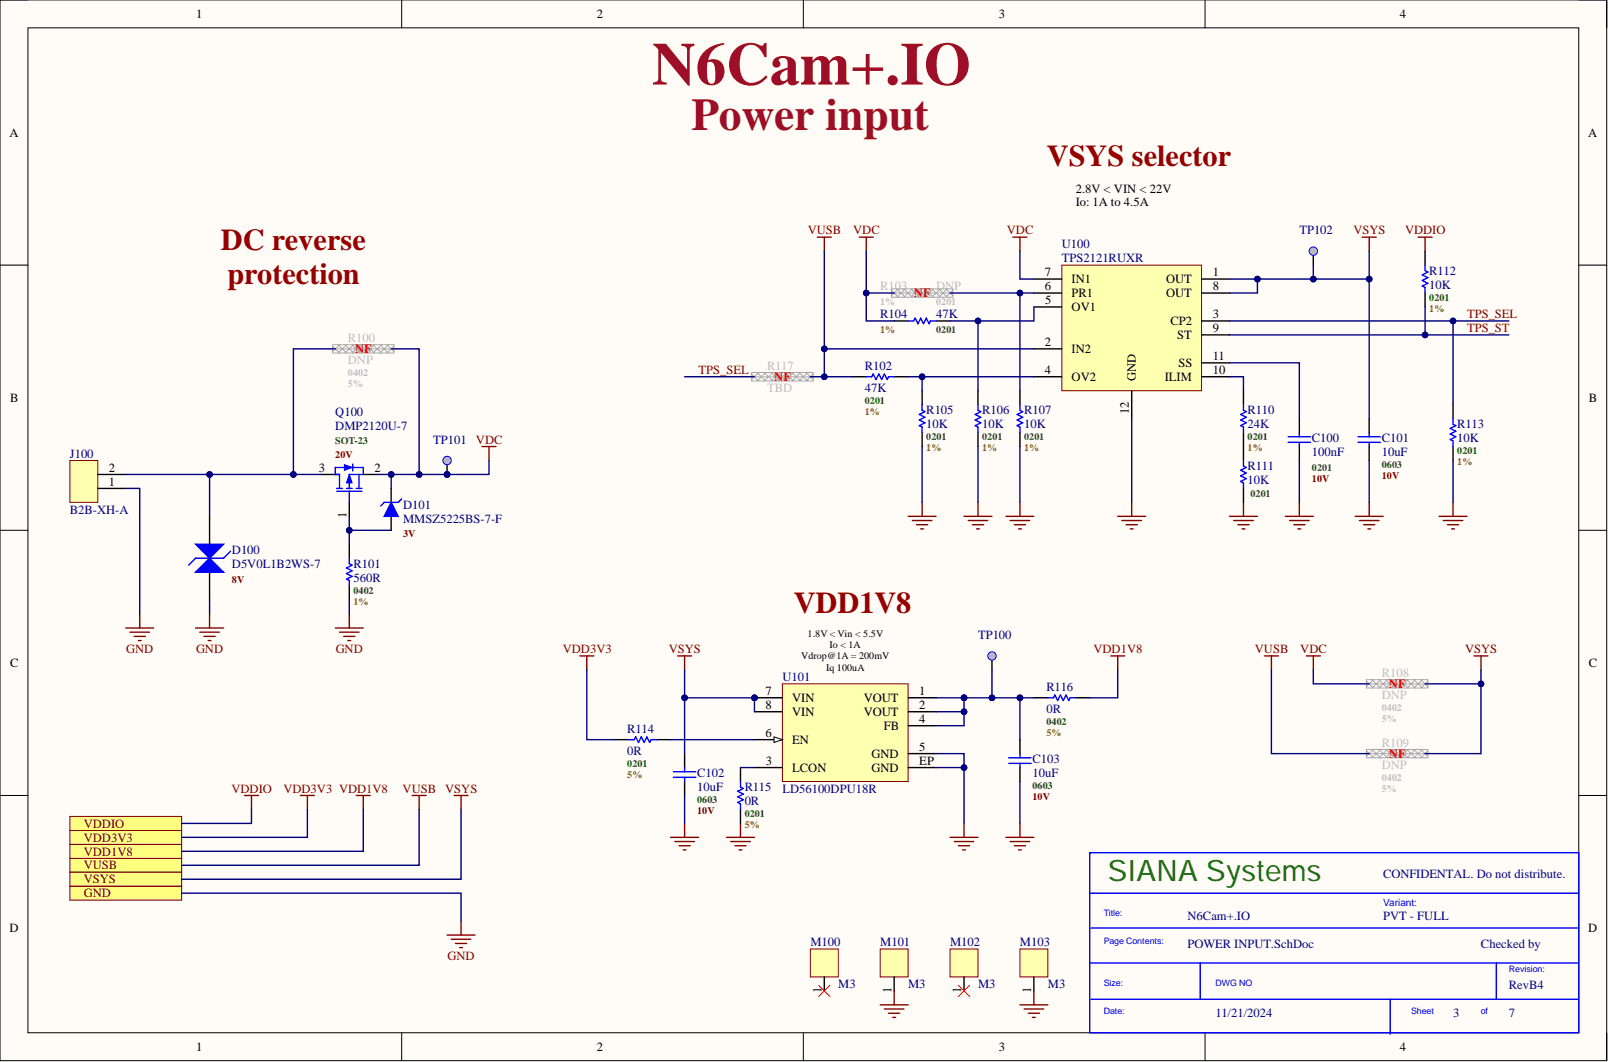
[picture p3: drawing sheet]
<svg xmlns="http://www.w3.org/2000/svg" width="292mm" height="193mm" viewBox="0 0 292 193" stroke-linecap="round" stroke-linejoin="round" font-family="sans-serif">
<defs><g id="words">
<text font-size="11" fill="#9e0e29" x="118.4" y="15.4">N6Cam+.IO</text>
<text font-size="8.2" fill="#9e0e29" x="125.6" y="23.6">Power input</text>
<g font-size="5.5" fill="#980000">
<text x="190.2" y="30.2">VSYS selector</text>
<text x="40.1" y="45.5">DC reverse</text>
<text x="41.3" y="51.6">protection</text>
<text x="144.2" y="111.4">VDD1V8</text>
</g>
<text font-size="5.4" fill="#008000" x="201.3" y="160.1">SIANASystems</text>
<g font-size="2.3">
<text x="35.6" y="3.3">1</text>
<text x="108.4" y="3.3">2</text>
<text x="181.5" y="3.3">3</text>
<text x="254.3" y="3.3">4</text>
<text x="1.7" y="24.8">A</text>
<text x="288.5" y="24.8">A</text>
<text x="195.4" y="35">2.8V &lt; VIN &lt; 22V</text>
<text x="195.4" y="37.5">Io: 1A to 4.5A</text>
<text x="189.8" y="50.2">7</text>
<text x="189.8" y="52.7">6</text>
<text x="194.7" y="51.5">IN1</text>
<text x="211.8" y="51.5">OUT</text>
<text x="220.3" y="50.2">1</text>
<text x="220.3" y="52.7">8</text>
<text x="189.8" y="55.3">5</text>
<text x="194.7" y="54">PR1</text>
<text x="194.7" y="56.5">OV1</text>
<text x="211.8" y="54">OUT</text>
<text x="212.6" y="59.1">CP2</text>
<text x="220.3" y="57.8">3</text>
<text x="189.8" y="62.9">2</text>
<text x="194.7" y="64.1">IN2</text>
<text x="213.9" y="61.6">ST</text>
<text x="220.3" y="60.3">9</text>
<text x="220.3" y="65.4">11</text>
<text x="189.8" y="68">4</text>
<text x="194.7" y="69.2">OV2</text>
<text x="206.3" y="69.2" transform="rotate(-90 206.3 69.2)">GND</text>
<text x="211.6" y="69.2">ILIM</text>
<text x="214.1" y="66.7">SS</text>
<text x="220.3" y="68">10</text>
<text x="1.8" y="73">B</text>
<text x="205.1" y="75.2" transform="rotate(-90 205.1 75.2)">12</text>
<text x="288.6" y="73">B</text>
<text x="19.8" y="88.2">1</text>
<text x="19.8" y="85.7">2</text>
<text x="57.9" y="85.7">3</text>
<text x="68" y="85.7">2</text>
<text x="62.9" y="94.2" transform="rotate(-90 62.9 94.2)">1</text>
<text x="1.8" y="121.2">C</text>
<text x="288.6" y="121.2">C</text>
<text x="139" y="126.3">7</text>
<text x="139.1" y="128.8">8</text>
<text x="143.9" y="127.6">VIN</text>
<text x="143.9" y="130.1">VIN</text>
<text x="156.9" y="127.6">VOUT</text>
<text x="156.9" y="130.1">VOUT</text>
<text x="167" y="126.3">1</text>
<text x="167" y="131.4">4</text>
<text x="167" y="128.8">2</text>
<text x="139" y="133.9">6</text>
<text x="143.9" y="135.2">EN</text>
<text x="158.3" y="137.7">GND</text>
<text x="160.5" y="132.6">FB</text>
<text x="167" y="136.4">5</text>
<text x="139.1" y="139">3</text>
<text x="143.9" y="140.2">LCON</text>
<text x="158.3" y="140.2">GND</text>
<text x="167" y="139">EP</text>
<text x="1.7" y="169.4">D</text>
<text x="288.5" y="169.4">D</text>
<text x="149.2" y="180.4" transform="rotate(-90 149.2 180.4)">1</text>
<text x="161.9" y="180.4" transform="rotate(-90 161.9 180.4)">1</text>
<text x="174.6" y="180.4" transform="rotate(-90 174.6 180.4)">1</text>
<text x="187.3" y="180.4" transform="rotate(-90 187.3 180.4)">1</text>
<text x="35.6" y="191">1</text>
<text x="108.4" y="191">2</text>
<text x="181.5" y="191">3</text>
<text x="254.3" y="191">4</text>
</g>
<g font-size="2.3" fill="#800000">
<text x="146.7" y="42.6">VUSB</text>
<text x="155" y="42.6">VDC</text>
<text x="182.9" y="42.6">VDC</text>
<text x="245.8" y="42.6">VSYS</text>
<text x="255.2" y="42.6">VDDIO</text>
<text x="266.5" y="57.8">TPS_SEL</text>
<text x="266.5" y="60.3">TPS_ST</text>
<text x="126.9" y="68">TPS_SEL</text>
<text x="86.5" y="80.6">VDC</text>
<text x="22.9" y="118.7">GND</text>
<text x="35.6" y="118.7">GND</text>
<text x="61" y="118.7">GND</text>
<text x="102.2" y="118.7">VDD3V3</text>
<text x="121.5" y="118.7">VSYS</text>
<text x="198.6" y="118.7">VDD1V8</text>
<text x="228" y="118.7">VUSB</text>
<text x="236.2" y="118.7">VDC</text>
<text x="266.1" y="118.7">VSYS</text>
<text x="42" y="144">VDDIO</text>
<text x="51.5" y="144">VDD3V3 VDD1V8</text>
<text x="73.1" y="144">VUSB</text>
<text x="80.9" y="144">VSYS</text>
<text x="15.2" y="155.4">VDD1V8</text>
<text x="15.2" y="152.9">VDD3V3</text>
<text x="15.2" y="150.4">VDDIO</text>
<text x="15.2" y="158">VUSB</text>
<text x="15.2" y="160.5">VSYS</text>
<text x="15.2" y="163.1">GND</text>
<text x="81.3" y="174.5">GND</text>
</g>
<g font-size="2.3" fill="#000080">
<text x="192.9" y="45.1">U100</text>
<text x="192.9" y="47.7">TPS2121RUXR</text>
<text x="236" y="42.6">TP102</text>
<text x="259.6" y="49.9">R112</text>
<text x="259.6" y="52.5">10K</text>
<text x="159.9" y="57.8">R104</text>
<text x="170" y="57.8">47K</text>
<text x="157.1" y="67.2">R102</text>
<text x="157.1" y="71.2">47K</text>
<text x="60.9" y="75.6">Q100</text>
<text x="168.3" y="75.3">R105</text>
<text x="168.3" y="77.8">10K</text>
<text x="178.4" y="75.3">R106</text>
<text x="178.4" y="77.8">10K</text>
<text x="186" y="75.3">R107</text>
<text x="186" y="77.8">10K</text>
<text x="226.6" y="75.3">R110</text>
<text x="226.6" y="77.8">24K</text>
<text x="264.7" y="77.8">R113</text>
<text x="12.7" y="83.2">J100</text>
<text x="60.9" y="78.1">DMP2120U-7</text>
<text x="78.7" y="80.6">TP101</text>
<text x="238.3" y="80.4">C100</text>
<text x="238.3" y="82.9">100nF</text>
<text x="251" y="82.9">10uF</text>
<text x="251" y="80.4">C101</text>
<text x="264.7" y="80.4">10K</text>
<text x="226.6" y="85.5">R111</text>
<text x="226.6" y="88">10K</text>
<text x="12.7" y="93.3">B2B-XH-A</text>
<text x="73.2" y="92.4">D101</text>
<text x="73.2" y="95">MMSZ5225BS-7-F</text>
<text x="42.1" y="100.7">D100</text>
<text x="42.1" y="103.2">D5V0L1B2WS-7</text>
<text x="64.2" y="103.2">R101</text>
<text x="64.2" y="105.7">560R</text>
<text x="177.7" y="116.1">TP100</text>
<text x="142.1" y="123.7">U101</text>
<text x="190.1" y="125.5">R116</text>
<text x="190.1" y="129.6">0R</text>
<text x="114" y="133.1">R114</text>
<text x="114" y="137.2">0R</text>
<text x="126.6" y="143.8">10uF</text>
<text x="126.6" y="141.2">C102</text>
<text x="135.3" y="143.8">R115</text>
<text x="187.6" y="141.2">10uF</text>
<text x="187.6" y="138.7">C103</text>
<text x="135.3" y="146.3">0R</text>
<text x="142.1" y="144">LD56100DPU18R</text>
<text x="251.3" y="159.5">CONFIDENTAL. Do not distribute.</text>
<text x="215.7" y="167.1">N6Cam+.IO</text>
<text x="251.3" y="167.1">PVT - FULL</text>
<text x="147.2" y="171.9">M100</text>
<text x="159.9" y="171.9">M101</text>
<text x="172.6" y="171.9">M102</text>
<text x="185.3" y="171.9">M103</text>
<text x="215.7" y="172.2">POWER INPUT.SchDoc</text>
<text x="269" y="172.2">Checked by</text>
<text x="152.3" y="179.5">M3</text>
<text x="165" y="179.5">M3</text>
<text x="177.7" y="179.5">M3</text>
<text x="190.3" y="179.5">M3</text>
<text x="274.1" y="179.8">RevB4</text>
<text x="220.8" y="184.9">11/21/2024</text>
<text x="263.9" y="184.9">3</text>
<text x="274.1" y="184.9">7</text>
</g>
<g font-size="2.3" fill="#bfbebc">
<text x="159.9" y="52.7">R103</text>
<text x="170" y="52.7">DNP</text>
<text x="63.2" y="62.1">R100</text>
<text x="63.2" y="66.2">DNP</text>
<text x="139.3" y="67.2">R117</text>
<text x="139.3" y="71.2">TBD</text>
<text x="251" y="123">R108</text>
<text x="251" y="127">DNP</text>
<text x="251" y="135.7">R109</text>
<text x="251" y="139.7">DNP</text>
</g>
<g font-size="2.3" fill="#f00">
<text x="166" y="54">NF</text>
<text x="64.5" y="64.1">NF</text>
<text x="140.6" y="69.2">NF</text>
<text x="252.3" y="125">NF</text>
<text x="252.3" y="137.7">NF</text>
</g>
<g font-size="1.8" fill="#bfbebc">
<text x="159.9" y="55.4">1%</text>
<text x="170" y="55.4">0201</text>
<text x="63.2" y="68.3">0402</text>
<text x="63.2" y="70.4">5%</text>
<text x="251" y="129.2">0402</text>
<text x="251" y="131.2">5%</text>
<text x="251" y="141.9">0402</text>
<text x="251" y="143.9">5%</text>
</g>
<g font-size="1.8" fill="#274e13">
<text x="259.6" y="54.6">0201</text>
<text x="170" y="60.5">0201</text>
<text x="157.1" y="73.4">0201</text>
<text x="60.9" y="80.8">SOT-23</text>
<text x="168.3" y="80">0201</text>
<text x="178.4" y="80">0201</text>
<text x="186" y="80">0201</text>
<text x="226.6" y="80">0201</text>
<text x="264.7" y="82.5">0201</text>
<text x="238.3" y="85.6">0201</text>
<text x="251" y="85.1">0603</text>
<text x="227.1" y="90.4">0201</text>
<text x="64.2" y="107.9">0402</text>
<text x="190.1" y="131.7">0402</text>
<text x="114" y="139.3">0201</text>
<text x="187.6" y="143.4">0603</text>
<text x="126.6" y="145.9">0603</text>
<text x="135.3" y="148.5">0201</text>
</g>
<g font-size="1.8" fill="#7f6000">
<text x="259.6" y="56.7">1%</text>
<text x="159.9" y="60.5">1%</text>
<text x="157.1" y="75.4">1%</text>
<text x="168.3" y="82">1%</text>
<text x="178.4" y="82">1%</text>
<text x="186" y="82">1%</text>
<text x="226.6" y="82">1%</text>
<text x="264.7" y="84.6">1%</text>
<text x="64.2" y="109.9">1%</text>
<text x="190.1" y="133.8">5%</text>
<text x="114" y="141.4">5%</text>
<text x="135.3" y="150.5">5%</text>
</g>
<g font-size="1.8" fill="#600">
<text x="60.9" y="83.3">20V</text>
<text x="238.3" y="87.6">10V</text>
<text x="251" y="87.1">10V</text>
<text x="73.2" y="97.6">3V</text>
<text x="42.1" y="105.9">8V</text>
<text x="126.6" y="148">10V</text>
<text x="187.6" y="145.4">10V</text>
</g>
<g font-size="1.8">
<text x="145.6" y="119.8">Vdrop@1A = 200mV</text>
<text x="146.7" y="115.8">1.8V &lt; Vin &lt; 5.5V</text>
<text x="150.7" y="117.8">Io &lt; 1A</text>
<text x="150.1" y="121.8">Iq 100uA</text>
</g>
<text font-size="1.8" fill="#00f" x="251.3" y="164.7">Variant:</text>
<g font-size="1.6" fill="#00f">
<text x="200.5" y="166.5">Title:</text>
<text x="200.5" y="171.6">Page Contents:</text>
<text x="200.5" y="179.2">Size:</text>
<text x="220.8" y="179.2">DWG NO</text>
<text x="274.1" y="176.7">Revision:</text>
<text x="200.5" y="184.3">Date:</text>
<text x="256.3" y="184.3">Sheet</text>
<text x="269" y="184.3">of</text>
</g>
</g></defs>
<path d="M0 0h291.9v192.7h-291.9z" fill-rule="evenodd" fill="#fffcf8"/>
<path d="M0 0h291.9v192.7h-291.9z" fill="none" stroke="#000" stroke-width=".18"/>
<path d="M5.1 5.1h281.7v182.6h-281.7z" fill-rule="evenodd" fill="#fffcf8"/>
<g fill="none" stroke="#000" stroke-width=".18">
<path d="M0 0h5.1M73 0v5.1M145.9 0v5.1M218.9 0v5.1M286.8 0h5.1v5.1M5.1 5.1h281.7v182.6h-281.7zM0 48.2h5.1M286.8 48.2h5.1M0 96.4h5.1M286.8 96.4h5.1M0 144.5h5.1M286.8 144.5h5.1"/>
<path d="M73 187.7v5M145.9 187.7v5M218.9 187.7v5M291.9 187.7v5"/>
</g>
<path d="M198 154.9h88.8v32.8h-88.8zM198 162.3h88.8M198 175h88.8M198.2 168.6h88.6M218 175v6.6M271.8 175v6.6M198.2 181.6h88.6M252.5 181.6v6.3" fill="none" stroke="#00f" stroke-width=".25"/>
<path d="M74.9 144.5h2.5M76.1 144.5v2.6" fill="none" stroke="#800000" stroke-width=".25"/>
<path d="M12.7 156h20.3v2.5h-20.3z" fill-rule="evenodd" fill="#ffff80"/>
<path d="M12.7 156h20.3v2.5h-20.3z" fill="none" stroke="#800000" stroke-width=".18"/>
<path d="M12.7 161h20.3v2.6h-20.3z" fill-rule="evenodd" fill="#ffff80"/>
<path d="M12.7 161h20.3v2.6h-20.3z" fill="none" stroke="#800000" stroke-width=".18"/>
<path d="M81.2 169.9h5.1M82 170.7h3.5M82.7 171.4h2.1M83.5 172.2h.5M83.8 167.4v2.5" fill="none" stroke="#800000" stroke-width=".25"/>
<path d="M147.2 172.4h5.1v5.1h-5.1z" fill-rule="evenodd" fill="#ffffb0"/>
<path d="M147.2 172.4h5.1v5.1h-5.1z" fill="none" stroke="#800000" stroke-width=".18"/>
<path d="M149.7 177.5v2.5" fill="none" stroke="#000" stroke-width=".25"/>
<path d="M159.9 172.4h5.1v5.1h-5.1z" fill-rule="evenodd" fill="#ffffb0"/>
<path d="M159.9 172.4h5.1v5.1h-5.1z" fill="none" stroke="#800000" stroke-width=".18"/>
<path d="M162.4 177.5v2.5" fill="none" stroke="#000" stroke-width=".25"/>
<path d="M172.6 172.4h5.1v5.1h-5.1z" fill-rule="evenodd" fill="#ffffb0"/>
<path d="M172.6 172.4h5.1v5.1h-5.1z" fill="none" stroke="#800000" stroke-width=".18"/>
<path d="M175.1 177.5v2.5" fill="none" stroke="#000" stroke-width=".25"/>
<path d="M185.3 172.4h5v5.1h-5z" fill-rule="evenodd" fill="#ffffb0"/>
<path d="M185.3 172.4h5v5.1h-5z" fill="none" stroke="#800000" stroke-width=".18"/>
<path d="M187.8 177.5v2.5" fill="none" stroke="#000" stroke-width=".25"/>
<path d="M159.9 182.6h5.1M160.7 183.3h3.5M161.4 184.1h2M162.2 184.9h.5M162.4 180v2.6M185.3 182.6h5M186 183.3h3.6M186.8 184.1h2M187.6 184.9h.5M187.8 180v2.6" fill="none" stroke="#800000" stroke-width=".25"/>
<path d="M12.7 83.7h5.1v7.6h-5.1z" fill-rule="evenodd" fill="#ffffb0"/>
<path d="M12.7 83.7h5.1v7.6h-5.1z" fill="none" stroke="#800000" stroke-width=".18"/>
<path d="M17.8 88.7h5M17.8 86.2h5M58.4 86.2h2.5M63.4 91.3v2.5M66 86.2h2.5" fill="none" stroke="#000" stroke-width=".25"/>
<path d="M22.8 114.1h5.1M23.6 114.9h3.6M24.4 115.6h2M25.1 116.4h.5M25.4 111.6v2.5" fill="none" stroke="#800000" stroke-width=".25"/>
<path d="M61.2 89.3h4.5M61.2 88.7h1M61.7 86.2v2.5M62.9 88.7h1.1M63.4 89.3v2M64.7 88.7h1M65.2 86.2v2.5M66 86.2h-2.6v2.5" fill="none" stroke="#00f" stroke-width=".25"/>
<path d="M63.4 86.2l.6 1.5h-1.1z" fill="#00f"/>
<path d="M63.4 86.2l.6 1.5h-1.1z" fill="none" stroke="#00f" stroke-width=".18"/>
<path d="M60.9 86.2h.8" fill="none" stroke="#00f" stroke-width=".25"/>
<path d="M62.6 84.4l1.5 .5-1.5 .6z" fill="#00f"/>
<path d="M62.6 84.4l1.5 .5-1.5 .6z" fill="none" stroke="#00f" stroke-width=".18"/>
<path d="M62.8 84.9h-1.9v1.3M64.1 84.3v1.3M64.1 84.9h1.9v1.3M69.8 91.3h2.5" fill="none" stroke="#00f" stroke-width=".25"/>
<path d="M71.1 88.7v2.6M71.1 93.8v2.6" fill="none" stroke="#000" stroke-width=".25"/>
<path d="M71.1 91.3l1.2 2.5h-2.5z" fill="#00f"/>
<path d="M69.8 91.3l-.6 .6M71.1 91.3l1.2 2.5h-2.5zM73 90.7l-.7 .6" fill="none" stroke="#00f" stroke-width=".25"/>
<path d="M87.6 81.1h2.5M88.8 81.1v2.6M246.2 93.8h5.1M246.9 94.6h3.6M247.7 95.3h2M248.5 96.1h.5M248.7 91.3v2.5M60.9 114.1h5.1M61.7 114.9h3.5M62.4 115.6h2.1M63.2 116.4h.5M63.4 111.6v2.5" fill="none" stroke="#800000" stroke-width=".25"/>
<path d="M192.9 48.2h25.4v22.8h-25.4z" fill-rule="evenodd" fill="#ffffb0"/>
<path d="M192.9 48.2h25.4v22.8h-25.4z" fill="none" stroke="#800000" stroke-width=".18"/>
<g fill="none" stroke="#000" stroke-width=".25">
<path d="M162.4 58.3h2.6M170 58.3h2.6M187.8 50.7h5.1M187.8 53.2h5.1M187.8 55.8h5.1M218.3 50.7h5M218.3 53.2h5M218.3 58.3h5M258.9 45.6v2.6M258.9 53.2v2.6M154.8 68.5h2.6M162.4 68.5h2.6"/>
<path d="M167.5 71v2.5M167.5 78.6v2.5M177.7 71v2.5M177.7 78.6v2.5M185.3 71v2.5M185.3 78.6v2.5M187.8 63.4h5.1M187.8 68.5h5.1M205.6 71v5.1M218.3 60.9h5M218.3 68.5h5M218.3 65.9h5"/>
<path d="M225.9 71v2.5M225.9 78.6v5.1M236 76.1v2.5M248.7 76.1v2.5M263.9 73.5v2.6M225.9 88.7v2.6M236 81.1v2.6M248.7 81.1v2.6M263.9 81.1v2.6"/>
</g>
<g fill="none" stroke="#800000" stroke-width=".25">
<path d="M148.5 43.1h2.5M149.7 43.1v2.5M247.5 43.1h2.5M248.7 43.1v2.5M257.6 43.1h2.5M258.9 43.1v2.5M165 93.8h5M165.7 94.6h3.6M166.5 95.3h2M167.3 96.1h.5M167.5 91.3v2.5M175.1 93.8h5.1"/>
<path d="M175.9 94.6h3.5M176.6 95.3h2.1M177.4 96.1h.5M177.7 91.3v2.5M182.7 93.8h5.1M183.5 94.6h3.5M184.3 95.3h2M185 96.1h.5M185.3 91.3v2.5M203 93.8h5.1M203.8 94.6h3.6M204.6 95.3h2"/>
<path d="M205.3 96.1h.5M205.6 91.3v2.5M223.3 93.8h5.1M224.1 94.6h3.6M224.9 95.3h2M225.6 96.1h.5M225.9 91.3v2.5M233.5 93.8h5.1M234.3 94.6h3.5M235 95.3h2M235.8 96.1h.5M236 91.3v2.5"/>
<path d="M261.4 93.8h5.1M262.2 94.6h3.5M262.9 95.3h2.1M263.7 96.1h.5M263.9 91.3v2.5"/>
</g>
<g fill="none" stroke="#00f" stroke-width=".25">
<path d="M165 58.3h1l.2-.5 .5 1 .6-1 .5 1 .5-1 .5 1 .2-.5h1M258.9 48.2v1l.5 .2-1 .5 1 .6-1 .5 1 .5-1 .5 .5 .2v1M157.4 68.5h1l.2-.5 .5 1 .5-1 .5 1 .6-1 .5 1 .2-.5h1M167.5 73.5v1l.5 .3-1 .5 1 .5-1 .5 1 .5-1 .5 .5 .3v1M177.7 73.5v1l.5 .3-1 .5 1 .5-1 .5 1 .5-1 .5 .5 .3v1M185.3 73.5v1l.5 .3-1 .5 1 .5-1 .5 1 .5-1 .5 .5 .3v1M225.9 73.5v1l.5 .3-1 .5 1 .5-1 .5 1 .5-1 .5 .5 .3v1M234 79.4h4.1M236 78.6v.8M246.7 79.4h4.1M248.7 78.6v.8M263.9 76.1v1l.6 .2-1.1 .5 1.1 .6-1.1 .5 1.1 .5-1.1 .5 .5 .2v1"/>
<path d="M225.9 83.7v1l.5 .2-1 .6 1 .5-1 .5 1 .5-1 .5 .5 .2v1M234 80.4h4.1M236 80.4v.7M246.7 80.4h4.1M248.7 80.4v.7"/>
</g>
<path d="M162.4 53.2h3.6l.2-.5 .5 1.1 .6-1.1 .5 1.1 .5-1.1 .5 1.1 .2-.6h3.6" fill="none" stroke="#bfbebc" stroke-width=".25"/>
<g fill="none" stroke="#a9a9a9" stroke-width=".18">
<path d="M161.9 52.5h11.2v1.5h-11.2zM161.9 52.7l1.3 1.3M162.9 52.5l1.6 1.5M163.2 52.5l-1.3 1.3M164.2 52.5l1.5 1.5M164.5 52.5l-1.6 1.5M165.5 52.5l1.5 1.5M165.7 52.5l-1.5 1.5M166.7 52.5l1.6 1.5M167 52.5l-1.5 1.5M168 52.5l1.5 1.5M168.3 52.5l-1.6 1.5"/>
<path d="M169.3 52.5l1.5 1.5M169.5 52.5l-1.5 1.5M170.6 52.5l1.5 1.5M170.8 52.5l-1.5 1.5M171.8 52.5l1.3 1.3M172.1 52.5l-1.5 1.5M173.1 52.7l-1.3 1.3"/>
</g>
<path d="M12.7 158.5h20.3v2.5h-20.3z" fill-rule="evenodd" fill="#ffff80"/>
<path d="M12.7 158.5h20.3v2.5h-20.3z" fill="none" stroke="#800000" stroke-width=".18"/>
<path d="M156.1 43.1h2.5M157.4 43.1v2.5M184 43.1h2.5M185.3 43.1v2.5M82.5 144.5h2.5M83.8 144.5v2.6" fill="none" stroke="#800000" stroke-width=".25"/>
<path d="M38.1 93.8v5.1M38.1 104v5" fill="none" stroke="#000" stroke-width=".25"/>
<path d="M35.5 104l2.6-2.6 2.5 2.6z" fill="#00f"/>
<path d="M35.5 104l2.6-2.6 2.5 2.6zM35.5 101.4h5.1" fill="none" stroke="#00f" stroke-width=".25"/>
<path d="M35.5 98.9h5.1l-2.5 2.5z" fill="#00f"/>
<g fill="none" stroke="#00f" stroke-width=".25">
<path d="M35.5 98.9h5.1l-2.5 2.5zM35.5 101.4l-1.2 1.3M41.9 100.2l-1.3 1.2M63.4 101.4v1l.6 .3-1.1 .5 1.1 .5-1.1 .5 1.1 .5-1.1 .5 .5 .3v1M114.2 134.4h1l.3-.5 .5 1 .5-1 .5 1 .5-1 .5 1 .3-.5h1M124.4 139.5v.7M183.2 137.7h4.1M183.2 138.7h4.1M185.3 136.9v.8M185.3 138.7v.8M190.3 126.8h1.1l.2-.5 .5 1 .5-1 .5 1 .5-1 .6 1 .2-.5h1M122.3 140.2h4.1"/>
<path d="M122.3 141.2h4.1M124.4 141.2v.8M134.5 142v1l.5 .3-1 .5 1 .5-1 .5 1 .5-1 .5 .5 .3v1"/>
</g>
<g fill="none" stroke="#800000" stroke-width=".25">
<path d="M35.5 114.1h5.1M36.3 114.9h3.5M37.1 115.6h2M37.8 116.4h.5M38.1 111.6v2.5M201.8 119.2h2.5M203 119.2v2.5M229.7 119.2h2.5M231 119.2v2.5M237.3 119.2h2.5M238.6 119.2v2.5M267.8 119.2h2.5"/>
<path d="M269 119.2v2.5M121.8 152.2h5.1M122.6 152.9h3.5M123.3 153.7h2.1M124.1 154.4h.5M124.4 149.6v2.6M132 152.2h5.1M132.7 152.9h3.6M133.5 153.7h2M134.3 154.4h.5M134.5 149.6v2.6M172.6 152.2h5.1"/>
<path d="M173.3 152.9h3.6M174.1 153.7h2M174.9 154.4h.5M175.1 149.6v2.6M182.7 152.2h5.1M183.5 152.9h3.5M184.3 153.7h2M185 154.4h.5M185.3 149.6v2.6"/>
</g>
<g fill="none" stroke="#000" stroke-width=".25">
<path d="M63.4 98.9v2.5M63.4 106.5v2.5M180.2 119.2v2.5M111.7 134.4h2.5M119.3 134.4h2.5M124.4 136.9v2.6M134.5 139.5v2.5M185.3 134.4v2.5M185.3 139.5v2.5M187.8 126.8h2.5M195.4 126.8h2.6M124.4 142v2.5"/>
<path d="M134.5 147.1v2.5"/>
</g>
<path d="M60.9 63.4h3.6l.2-.5 .5 1 .5-1 .5 1 .5-1 .6 1 .2-.5h3.6M248.7 124.3h3.6l.2-.6 .5 1.1 .5-1.1 .6 1.1 .5-1.1 .5 1.1 .2-.5h3.6M248.7 136.9h3.6l.2-.5 .5 1 .5-1 .6 1 .5-1 .5 1 .2-.5h3.6" fill="none" stroke="#bfbebc" stroke-width=".25"/>
<g fill="none" stroke="#a9a9a9" stroke-width=".18">
<path d="M60.4 62.6h11.2v1.5h-11.2zM60.4 62.9l1.3 1.2M61.4 62.6l1.5 1.5M61.7 62.6l-1.3 1.3M62.7 62.6l1.5 1.5M62.9 62.6l-1.5 1.5M64 62.6l1.5 1.5M64.2 62.6l-1.5 1.5M65.2 62.6l1.5 1.5M65.5 62.6l-1.5 1.5M66.5 62.6l1.5 1.5M66.7 62.6l-1.5 1.5"/>
<path d="M67.8 62.6l1.5 1.5M68 62.6l-1.5 1.5M69 62.6l1.6 1.5M69.3 62.6l-1.5 1.5M70.3 62.6l1.3 1.3M70.6 62.6l-1.6 1.5M71.6 62.9l-1.3 1.2M248.2 123.5h11.2v1.5h-11.2zM248.2 136.2h11.2v1.5h-11.2zM248.2 123.7l1.3 1.3M248.2 136.4l1.3 1.3M249.2 123.5l1.6 1.5"/>
<path d="M249.2 136.2l1.6 1.5M249.5 123.5l-1.3 1.3M249.5 136.2l-1.3 1.2M250.5 123.5l1.5 1.5M250.5 136.2l1.5 1.5M250.8 123.5l-1.6 1.5M250.8 136.2l-1.6 1.5M251.8 123.5l1.5 1.5M251.8 136.2l1.5 1.5M252 123.5l-1.5 1.5M252 136.2l-1.5 1.5M253 123.5l1.6 1.5"/>
<path d="M253 136.2l1.6 1.5M253.3 123.5l-1.5 1.5M253.3 136.2l-1.5 1.5M254.3 123.5l1.5 1.5M254.3 136.2l1.5 1.5M254.6 123.5l-1.6 1.5M254.6 136.2l-1.6 1.5M255.6 123.5l1.5 1.5M255.6 136.2l1.5 1.5M255.8 123.5l-1.5 1.5M255.8 136.2l-1.5 1.5M256.8 123.5l1.6 1.5"/>
<path d="M256.8 136.2l1.6 1.5M257.1 123.5l-1.5 1.5M257.1 136.2l-1.5 1.5M258.1 123.5l1.3 1.3M258.1 136.2l1.3 1.2M258.4 123.5l-1.6 1.5M258.4 136.2l-1.6 1.5M259.4 123.7l-1.3 1.3M259.4 136.4l-1.3 1.3"/>
</g>
<circle cx="180.2" cy="119.2" r=".76" fill="#c0c0c0"/>
<circle cx="180.2" cy="119.2" r=".76" fill="none" stroke="#00f" stroke-width=".18"/>
<path d="M105.3 119.2h2.6M106.6 119.2v2.5M123.1 119.2h2.5M124.4 119.2v2.5M64.7 144.5h2.6M66 144.5v2.6" fill="none" stroke="#800000" stroke-width=".25"/>
<path d="M12.7 153.4h20.3v2.6h-20.3z" fill-rule="evenodd" fill="#ffff80"/>
<path d="M12.7 153.4h20.3v2.6h-20.3z" fill="none" stroke="#800000" stroke-width=".18"/>
<path d="M12.7 150.9h20.3v2.5h-20.3z" fill-rule="evenodd" fill="#ffff80"/>
<path d="M12.7 150.9h20.3v2.5h-20.3z" fill="none" stroke="#800000" stroke-width=".18"/>
<path d="M44.4 144.5h2.6M45.7 144.5v2.6M54.6 144.5h2.5M55.8 144.5v2.6" fill="none" stroke="#800000" stroke-width=".25"/>
<path d="M12.7 148.3h20.3v2.6h-20.3z" fill-rule="evenodd" fill="#ffff80"/>
<path d="M12.7 148.3h20.3v2.6h-20.3z" fill="none" stroke="#800000" stroke-width=".18"/>
<path d="M148.7 179l2.1 2.1M150.8 179l-2.1 2.1M174.1 179l2 2.1M176.1 179l-2 2.1" fill="none" stroke="#f00" stroke-width=".18"/>
<path d="M238.6 45.6v2.6" fill="none" stroke="#000" stroke-width=".25"/>
<circle cx="238.6" cy="45.6" r=".76" fill="#c0c0c0"/>
<circle cx="238.6" cy="45.6" r=".76" fill="none" stroke="#00f" stroke-width=".18"/>
<circle cx="81.2" cy="86.2" r=".51" fill="#000080"/>
<circle cx="81.2" cy="86.2" r=".51" fill="none" stroke="#000080" stroke-width=".18"/>
<path d="M81.2 83.7v2.5" fill="none" stroke="#000" stroke-width=".25"/>
<circle cx="81.2" cy="86.2" r=".51" fill="#000080"/>
<circle cx="81.2" cy="86.2" r=".51" fill="none" stroke="#000080" stroke-width=".18"/>
<circle cx="81.2" cy="83.7" r=".76" fill="#c0c0c0"/>
<circle cx="81.2" cy="83.7" r=".76" fill="none" stroke="#00f" stroke-width=".18"/>
<circle cx="137.1" cy="126.8" r=".51" fill="#000080"/>
<circle cx="137.1" cy="126.8" r=".51" fill="none" stroke="#000080" stroke-width=".18"/>
<path d="M142.1 124.3h22.9v17.7h-22.9z" fill-rule="evenodd" fill="#ffffb0"/>
<path d="M142.1 124.3h22.9v17.7h-22.9z" fill="none" stroke="#800000" stroke-width=".18"/>
<path d="M137.1 134.4h5" fill="none" stroke="#000" stroke-width=".25"/>
<path d="M140.6 133.9l1.5 .5-1.5 .5z" fill="#f8fcff"/>
<path d="M140.6 133.9l1.5 .5-1.5 .5z" fill="none" stroke="#000" stroke-width=".18"/>
<path d="M137.1 126.8h5M165 136.9h5M165 126.8h5M165 131.9h5M165 139.5h5" fill="none" stroke="#000" stroke-width=".25"/>
<circle cx="137.1" cy="126.8" r=".51" fill="#000080"/>
<circle cx="137.1" cy="126.8" r=".51" fill="none" stroke="#000080" stroke-width=".18"/>
<path d="M137.1 139.5h5M137.1 129.3h5M165 129.3h5" fill="none" stroke="#000" stroke-width=".25"/>
<path d="M137.1 68.5h3.5l.3-.5 .5 1 .5-1 .5 1 .5-1 .5 1 .2-.5h3.6" fill="none" stroke="#bfbebc" stroke-width=".25"/>
<g fill="none" stroke="#a9a9a9" stroke-width=".18">
<path d="M136.5 67.7h11.2v1.5h-11.2zM136.5 68l1.3 1.2M137.6 67.7l1.5 1.5M137.8 67.7l-1.3 1.3M138.8 67.7l1.5 1.5M139.1 67.7l-1.5 1.5M140.1 67.7l1.5 1.5M140.3 67.7l-1.5 1.5M141.4 67.7l1.5 1.5M141.6 67.7l-1.5 1.5M142.6 67.7l1.6 1.5M142.9 67.7l-1.5 1.5"/>
<path d="M143.9 67.7l1.5 1.5M144.2 67.7l-1.6 1.5M145.2 67.7l1.5 1.5M145.4 67.7l-1.5 1.5M146.4 67.7l1.3 1.3M146.7 67.7l-1.5 1.5M147.7 68l-1.3 1.2"/>
</g>
<path d="M22.8 88.7h2.6v22.9M22.8 86.2h35.6M63.4 109v2.6M76.1 147.1v10.1h-43.1M33 162.3h50.8v5.1" fill="none" stroke="#000080" stroke-width=".25"/>
<circle cx="38.1" cy="86.2" r=".51" fill="#000080"/>
<circle cx="38.1" cy="86.2" r=".51" fill="none" stroke="#000080" stroke-width=".18"/>
<circle cx="53.3" cy="86.2" r=".51" fill="#000080"/>
<circle cx="53.3" cy="86.2" r=".51" fill="none" stroke="#000080" stroke-width=".18"/>
<path d="M63.4 93.8v5.1" fill="none" stroke="#000080" stroke-width=".25"/>
<circle cx="63.4" cy="96.4" r=".51" fill="#000080"/>
<circle cx="63.4" cy="96.4" r=".51" fill="none" stroke="#000080" stroke-width=".18"/>
<path d="M63.4 96.4h7.7" fill="none" stroke="#000080" stroke-width=".25"/>
<circle cx="63.4" cy="96.4" r=".51" fill="#000080"/>
<circle cx="63.4" cy="96.4" r=".51" fill="none" stroke="#000080" stroke-width=".18"/>
<path d="M68.5 86.2h2.6v2.5" fill="none" stroke="#000080" stroke-width=".25"/>
<circle cx="71.1" cy="86.2" r=".51" fill="#000080"/>
<circle cx="71.1" cy="86.2" r=".51" fill="none" stroke="#000080" stroke-width=".18"/>
<path d="M88.8 83.7v2.5h-17.7" fill="none" stroke="#000080" stroke-width=".25"/>
<circle cx="71.1" cy="86.2" r=".51" fill="#000080"/>
<circle cx="71.1" cy="86.2" r=".51" fill="none" stroke="#000080" stroke-width=".18"/>
<circle cx="76.1" cy="86.2" r=".51" fill="#000080"/>
<circle cx="76.1" cy="86.2" r=".51" fill="none" stroke="#000080" stroke-width=".18"/>
<circle cx="81.2" cy="86.2" r=".51" fill="#000080"/>
<circle cx="81.2" cy="86.2" r=".51" fill="none" stroke="#000080" stroke-width=".18"/>
<path d="M223.3 50.7h5.1M223.3 65.9h12.7v10.2M223.3 68.5h2.6v2.5M236 83.7v7.6" fill="none" stroke="#000080" stroke-width=".25"/>
<circle cx="228.4" cy="50.7" r=".51" fill="#000080"/>
<circle cx="228.4" cy="50.7" r=".51" fill="none" stroke="#000080" stroke-width=".18"/>
<path d="M157.4 53.2h5M185.3 45.6v5.1h2.5M205.6 76.1v15.2" fill="none" stroke="#000080" stroke-width=".25"/>
<circle cx="157.4" cy="53.2" r=".51" fill="#000080"/>
<circle cx="157.4" cy="53.2" r=".51" fill="none" stroke="#000080" stroke-width=".18"/>
<path d="M185.3 53.2v17.8" fill="none" stroke="#000080" stroke-width=".25"/>
<circle cx="185.3" cy="53.2" r=".51" fill="#000080"/>
<circle cx="185.3" cy="53.2" r=".51" fill="none" stroke="#000080" stroke-width=".18"/>
<path d="M167.5 68.5v2.5M167.5 81.1v10.2M177.7 81.1v10.2M185.3 81.1v10.2" fill="none" stroke="#000080" stroke-width=".25"/>
<circle cx="167.5" cy="68.5" r=".51" fill="#000080"/>
<circle cx="167.5" cy="68.5" r=".51" fill="none" stroke="#000080" stroke-width=".18"/>
<path d="M149.7 63.4v5.1h5.1" fill="none" stroke="#000080" stroke-width=".25"/>
<circle cx="149.7" cy="68.5" r=".51" fill="#000080"/>
<circle cx="149.7" cy="68.5" r=".51" fill="none" stroke="#000080" stroke-width=".18"/>
<circle cx="149.7" cy="63.4" r=".51" fill="#000080"/>
<circle cx="149.7" cy="63.4" r=".51" fill="none" stroke="#000080" stroke-width=".18"/>
<path d="M258.9 55.8v5.1" fill="none" stroke="#000080" stroke-width=".25"/>
<circle cx="258.9" cy="60.9" r=".51" fill="#000080"/>
<circle cx="258.9" cy="60.9" r=".51" fill="none" stroke="#000080" stroke-width=".18"/>
<path d="M248.7 45.6v5.1h-20.3v2.5h-5.1" fill="none" stroke="#000080" stroke-width=".25"/>
<circle cx="228.4" cy="50.7" r=".51" fill="#000080"/>
<circle cx="228.4" cy="50.7" r=".51" fill="none" stroke="#000080" stroke-width=".18"/>
<circle cx="238.6" cy="50.7" r=".51" fill="#000080"/>
<circle cx="238.6" cy="50.7" r=".51" fill="none" stroke="#000080" stroke-width=".18"/>
<circle cx="248.7" cy="50.7" r=".51" fill="#000080"/>
<circle cx="248.7" cy="50.7" r=".51" fill="none" stroke="#000080" stroke-width=".18"/>
<path d="M263.9 58.3v15.2M263.9 83.7v7.6" fill="none" stroke="#000080" stroke-width=".25"/>
<circle cx="263.9" cy="58.3" r=".51" fill="#000080"/>
<circle cx="263.9" cy="58.3" r=".51" fill="none" stroke="#000080" stroke-width=".18"/>
<path d="M248.7 50.7v25.4" fill="none" stroke="#000080" stroke-width=".25"/>
<circle cx="248.7" cy="50.7" r=".51" fill="#000080"/>
<circle cx="248.7" cy="50.7" r=".51" fill="none" stroke="#000080" stroke-width=".18"/>
<path d="M165 68.5h22.8M248.7 83.7v7.6" fill="none" stroke="#000080" stroke-width=".25"/>
<circle cx="167.5" cy="68.5" r=".51" fill="#000080"/>
<circle cx="167.5" cy="68.5" r=".51" fill="none" stroke="#000080" stroke-width=".18"/>
<path d="M223.3 60.9h50.8" fill="none" stroke="#000080" stroke-width=".25"/>
<circle cx="258.9" cy="60.9" r=".51" fill="#000080"/>
<circle cx="258.9" cy="60.9" r=".51" fill="none" stroke="#000080" stroke-width=".18"/>
<path d="M223.3 58.3h50.8" fill="none" stroke="#000080" stroke-width=".25"/>
<circle cx="263.9" cy="58.3" r=".51" fill="#000080"/>
<circle cx="263.9" cy="58.3" r=".51" fill="none" stroke="#000080" stroke-width=".18"/>
<path d="M172.6 53.2h15.2" fill="none" stroke="#000080" stroke-width=".25"/>
<circle cx="185.3" cy="53.2" r=".51" fill="#000080"/>
<circle cx="185.3" cy="53.2" r=".51" fill="none" stroke="#000080" stroke-width=".18"/>
<path d="M149.7 45.6v17.8h38.1" fill="none" stroke="#000080" stroke-width=".25"/>
<circle cx="149.7" cy="63.4" r=".51" fill="#000080"/>
<circle cx="149.7" cy="63.4" r=".51" fill="none" stroke="#000080" stroke-width=".18"/>
<path d="M157.4 45.6v12.7h5" fill="none" stroke="#000080" stroke-width=".25"/>
<circle cx="157.4" cy="53.2" r=".51" fill="#000080"/>
<circle cx="157.4" cy="53.2" r=".51" fill="none" stroke="#000080" stroke-width=".18"/>
<path d="M38.1 86.2v7.6M38.1 109v2.6M83.8 147.1v12.7h-50.8" fill="none" stroke="#000080" stroke-width=".25"/>
<circle cx="38.1" cy="86.2" r=".51" fill="#000080"/>
<circle cx="38.1" cy="86.2" r=".51" fill="none" stroke="#000080" stroke-width=".18"/>
<path d="M71.1 63.4h5v22.8" fill="none" stroke="#000080" stroke-width=".25"/>
<circle cx="76.1" cy="86.2" r=".51" fill="#000080"/>
<circle cx="76.1" cy="86.2" r=".51" fill="none" stroke="#000080" stroke-width=".18"/>
<path d="M60.9 63.4h-7.6v22.8" fill="none" stroke="#000080" stroke-width=".25"/>
<circle cx="53.3" cy="86.2" r=".51" fill="#000080"/>
<circle cx="53.3" cy="86.2" r=".51" fill="none" stroke="#000080" stroke-width=".18"/>
<path d="M172.6 58.3h5.1v12.7" fill="none" stroke="#000080" stroke-width=".25"/>
<circle cx="177.7" cy="58.3" r=".51" fill="#000080"/>
<circle cx="177.7" cy="58.3" r=".51" fill="none" stroke="#000080" stroke-width=".18"/>
<path d="M187.8 55.8v2.5h-10.1" fill="none" stroke="#000080" stroke-width=".25"/>
<circle cx="177.7" cy="58.3" r=".51" fill="#000080"/>
<circle cx="177.7" cy="58.3" r=".51" fill="none" stroke="#000080" stroke-width=".18"/>
<path d="M238.6 121.7v2.6h10.1M269 121.7v2.6h-10.1" fill="none" stroke="#000080" stroke-width=".25"/>
<circle cx="269" cy="124.3" r=".51" fill="#000080"/>
<circle cx="269" cy="124.3" r=".51" fill="none" stroke="#000080" stroke-width=".18"/>
<path d="M269 124.3v12.6h-10.1" fill="none" stroke="#000080" stroke-width=".25"/>
<circle cx="269" cy="124.3" r=".51" fill="#000080"/>
<circle cx="269" cy="124.3" r=".51" fill="none" stroke="#000080" stroke-width=".18"/>
<path d="M134.5 139.5h2.6M170 139.5h5.1M231 121.7v15.2h17.7" fill="none" stroke="#000080" stroke-width=".25"/>
<circle cx="175.1" cy="139.5" r=".51" fill="#000080"/>
<circle cx="175.1" cy="139.5" r=".51" fill="none" stroke="#000080" stroke-width=".18"/>
<path d="M106.6 121.7v12.7h5.1M170 126.8h5.1M203 121.7v5.1h-5M124.4 144.5v5.1M185.3 142v7.6" fill="none" stroke="#000080" stroke-width=".25"/>
<circle cx="175.1" cy="126.8" r=".51" fill="#000080"/>
<circle cx="175.1" cy="126.8" r=".51" fill="none" stroke="#000080" stroke-width=".18"/>
<path d="M170 129.3h5.1" fill="none" stroke="#000080" stroke-width=".25"/>
<circle cx="175.1" cy="129.3" r=".51" fill="#000080"/>
<circle cx="175.1" cy="129.3" r=".51" fill="none" stroke="#000080" stroke-width=".18"/>
<path d="M124.4 121.7v5.1h12.7v2.5" fill="none" stroke="#000080" stroke-width=".25"/>
<circle cx="124.4" cy="126.8" r=".51" fill="#000080"/>
<circle cx="124.4" cy="126.8" r=".51" fill="none" stroke="#000080" stroke-width=".18"/>
<circle cx="137.1" cy="126.8" r=".51" fill="#000080"/>
<circle cx="137.1" cy="126.8" r=".51" fill="none" stroke="#000080" stroke-width=".18"/>
<path d="M124.4 126.8v10.1" fill="none" stroke="#000080" stroke-width=".25"/>
<circle cx="124.4" cy="126.8" r=".51" fill="#000080"/>
<circle cx="124.4" cy="126.8" r=".51" fill="none" stroke="#000080" stroke-width=".18"/>
<path d="M121.8 134.4h15.3M185.3 126.8v7.6" fill="none" stroke="#000080" stroke-width=".25"/>
<circle cx="185.3" cy="126.8" r=".51" fill="#000080"/>
<circle cx="185.3" cy="126.8" r=".51" fill="none" stroke="#000080" stroke-width=".18"/>
<path d="M170 136.9h5.1v12.7" fill="none" stroke="#000080" stroke-width=".25"/>
<circle cx="175.1" cy="139.5" r=".51" fill="#000080"/>
<circle cx="175.1" cy="139.5" r=".51" fill="none" stroke="#000080" stroke-width=".18"/>
<path d="M175.1 126.8v5.1h-5.1" fill="none" stroke="#000080" stroke-width=".25"/>
<circle cx="175.1" cy="126.8" r=".51" fill="#000080"/>
<circle cx="175.1" cy="126.8" r=".51" fill="none" stroke="#000080" stroke-width=".18"/>
<circle cx="175.1" cy="129.3" r=".51" fill="#000080"/>
<circle cx="175.1" cy="129.3" r=".51" fill="none" stroke="#000080" stroke-width=".18"/>
<path d="M175.1 126.8h12.7" fill="none" stroke="#000080" stroke-width=".25"/>
<circle cx="175.1" cy="126.8" r=".51" fill="#000080"/>
<circle cx="175.1" cy="126.8" r=".51" fill="none" stroke="#000080" stroke-width=".18"/>
<circle cx="180.2" cy="126.8" r=".51" fill="#000080"/>
<circle cx="180.2" cy="126.8" r=".51" fill="none" stroke="#000080" stroke-width=".18"/>
<circle cx="185.3" cy="126.8" r=".51" fill="#000080"/>
<circle cx="185.3" cy="126.8" r=".51" fill="none" stroke="#000080" stroke-width=".18"/>
<path d="M180.2 121.7v5.1" fill="none" stroke="#000080" stroke-width=".25"/>
<circle cx="180.2" cy="126.8" r=".51" fill="#000080"/>
<circle cx="180.2" cy="126.8" r=".51" fill="none" stroke="#000080" stroke-width=".18"/>
<path d="M238.6 48.2v2.5M45.7 147.1v2.5h-12.7M55.8 147.1v5.1h-22.8M66 147.1v7.6h-33" fill="none" stroke="#000080" stroke-width=".25"/>
<circle cx="238.6" cy="50.7" r=".51" fill="#000080"/>
<circle cx="238.6" cy="50.7" r=".51" fill="none" stroke="#000080" stroke-width=".18"/>
<path d="M124.4 68.5h12.7M147.2 68.5h2.5" fill="none" stroke="#000080" stroke-width=".25"/>
<circle cx="149.7" cy="68.5" r=".51" fill="#000080"/>
<circle cx="149.7" cy="68.5" r=".51" fill="none" stroke="#000080" stroke-width=".18"/>
<use href="#words"/>
</svg>
